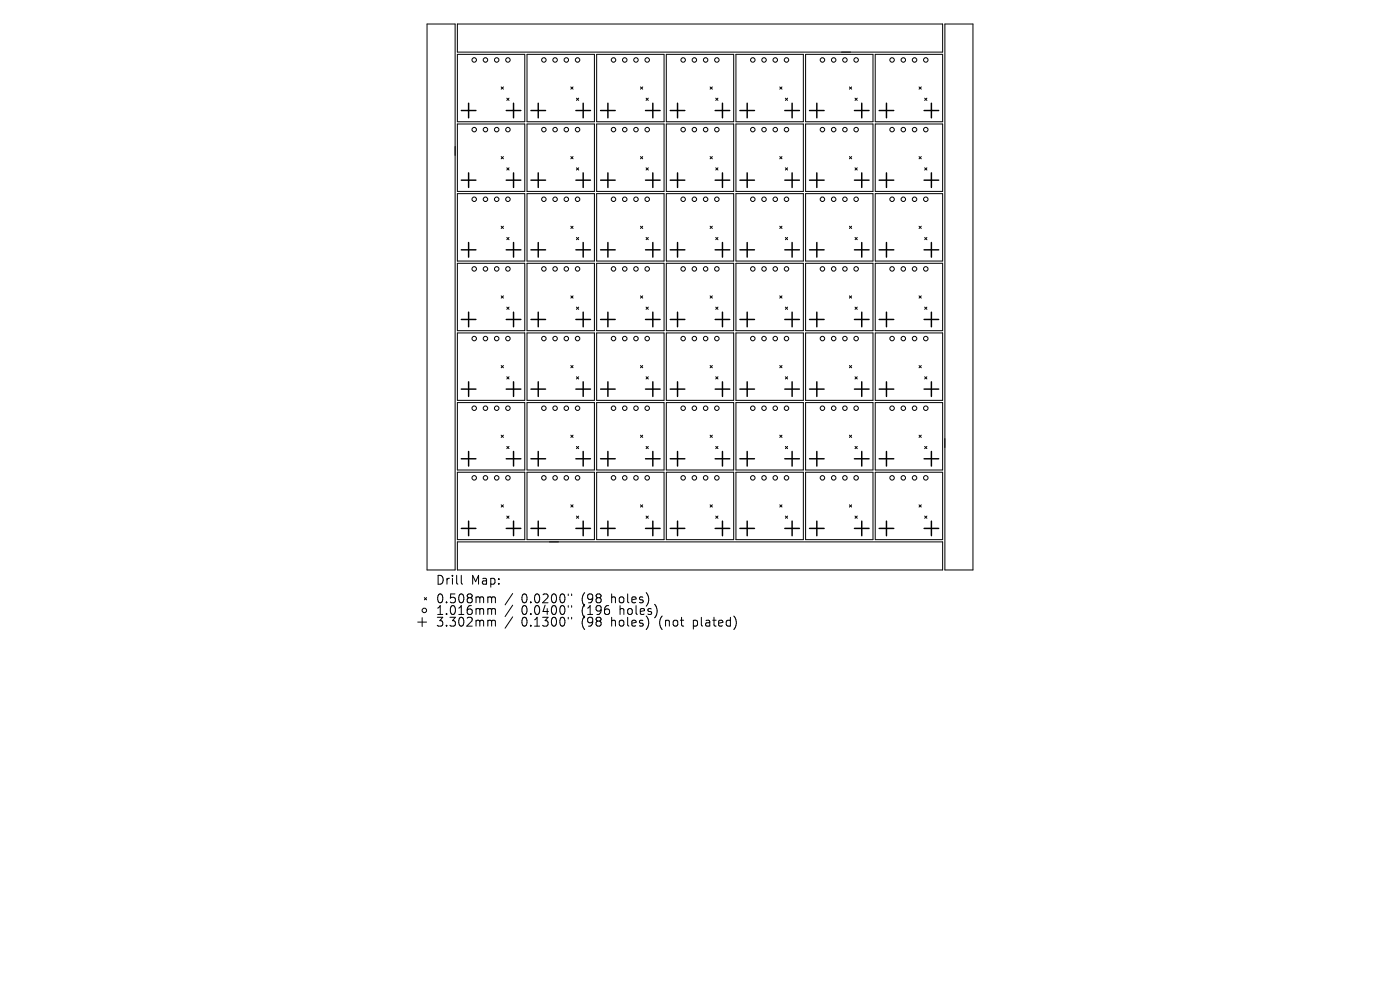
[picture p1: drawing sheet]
<svg xmlns="http://www.w3.org/2000/svg" width="297mm" height="210mm" viewBox="0 0 297 210" stroke-linecap="round" stroke-linejoin="round" font-family="sans-serif">
<defs><g id="words">
<g font-size="2.6">
<text x="92.4" y="124.3">Drill</text>
<text x="99.9" y="124.3">Map:</text>
<text x="92.4" y="128.2">0.508mm</text>
<text x="92.4" y="130.7">1.016mm</text>
<text x="110.6" y="128.2">0.0200&quot;</text>
<text x="110.6" y="130.7">0.0400&quot;</text>
<text x="123.5" y="128.2">(98</text>
<text x="123.5" y="130.7">(196</text>
<text x="129.9" y="128.2">holes)</text>
<text x="131.7" y="130.7">holes)</text>
<text x="92.4" y="133.2">3.302mm</text>
<text x="110.6" y="133.2">0.1300&quot;</text>
<text x="123.5" y="133.2">(98</text>
<text x="129.9" y="133.2">holes)</text>
<text x="140.3" y="133.2">(not</text>
<text x="147.6" y="133.2">plated)</text>
</g>
</g></defs>
<g fill="none" stroke="#000" stroke-width=".21">
<path d="M90.6 5.1h6v115.8h-6zM97 11.5h14.3v14.3h-14.3zM97 5.1h103v6h-103zM106.3 18.4l.5 .5M106.8 18.4l-.5 .5M111.8 11.5h14.3v14.3h-14.3zM121.1 18.4l.5 .5M121.6 18.4l-.5 .5M126.6 11.5h14.3v14.3h-14.3zM135.9 18.4l.4 .5M136.3 18.4l-.4 .5M141.4 11.5h14.3v14.3h-14.3z"/>
<path d="M150.6 18.4l.5 .5M151.1 18.4l-.5 .5M156.1 11.5h14.3v14.3h-14.3zM165.4 18.4l.5 .5M165.9 18.4l-.5 .5M170.9 11.5h14.3v14.3h-14.3zM180.2 18.4l.5 .5M180.7 18.4l-.5 .5M185.7 11.5h14.3v14.3h-14.3zM195 18.4l.4 .5M195.4 18.4l-.4 .5M200.5 5.1h5.9v115.8h-5.9z"/>
<path d="M97 26.3h14.3v14.3h-14.3zM106.3 33.2l.5 .5M106.8 33.2l-.5 .5M107.5 20.8l.5 .5M107.5 35.6l.5 .5M108 20.8l-.5 .5M108 35.6l-.5 .5M111.8 26.3h14.3v14.3h-14.3zM121.1 33.2l.5 .5M121.6 33.2l-.5 .5M122.3 35.6l.5 .5M122.3 20.8l.5 .5"/>
<path d="M122.8 20.8l-.5 .5M122.8 35.6l-.5 .5M126.6 26.3h14.3v14.3h-14.3zM135.9 33.2l.4 .5M136.3 33.2l-.4 .5M137.1 35.6l.4 .5M137.1 20.8l.4 .5M137.5 20.8l-.4 .5M137.5 35.6l-.4 .5M141.4 26.3h14.3v14.3h-14.3zM150.6 33.2l.5 .5M151.1 33.2l-.5 .5"/>
<path d="M151.8 20.8l.5 .5M151.8 35.6l.5 .5M152.3 20.8l-.5 .5M152.3 35.6l-.5 .5M156.1 26.3h14.3v14.3h-14.3zM165.4 33.2l.5 .5M165.9 33.2l-.5 .5M166.6 20.8l.5 .5M166.6 35.6l.5 .5M167.1 20.8l-.5 .5M167.1 35.6l-.5 .5M170.9 26.3h14.3v14.3h-14.3z"/>
<path d="M180.2 33.2l.5 .5M180.7 33.2l-.5 .5M181.4 35.6l.5 .5M181.4 20.8l.5 .5M181.9 20.8l-.5 .5M181.9 35.6l-.5 .5M185.7 26.3h14.3v14.3h-14.3zM195 33.2l.4 .5M195.4 33.2l-.4 .5M196.2 20.8l.4 .5M196.2 35.6l.4 .5M196.6 20.8l-.4 .5"/>
<path d="M196.6 35.6l-.4 .5M97 41.1h14.3v14.3h-14.3zM97 55.9h14.3v14.3h-14.3zM106.3 48l.5 .5M106.8 48l-.5 .5M107.5 50.4l.5 .4M108 50.4l-.5 .4M111.8 41.1h14.3v14.3h-14.3zM111.8 55.9h14.3v14.3h-14.3zM121.1 48l.5 .5M121.6 48l-.5 .5M122.3 50.4l.5 .4"/>
<path d="M122.8 50.4l-.5 .4M126.6 41.1h14.3v14.3h-14.3zM126.6 55.9h14.3v14.3h-14.3zM135.9 48l.4 .5M136.3 48l-.4 .5M137.1 50.4l.4 .4M137.5 50.4l-.4 .4M141.4 41.1h14.3v14.3h-14.3zM141.4 55.9h14.3v14.3h-14.3zM150.6 48l.5 .5M151.1 48l-.5 .5M151.8 50.4l.5 .4"/>
<path d="M152.3 50.4l-.5 .4M156.1 41.1h14.3v14.3h-14.3zM156.1 55.9h14.3v14.3h-14.3zM165.4 48l.5 .5M165.9 48l-.5 .5M166.6 50.4l.5 .4M167.1 50.4l-.5 .4M170.9 41.1h14.3v14.3h-14.3zM170.9 55.9h14.3v14.3h-14.3zM180.2 48l.5 .5M180.7 48l-.5 .5M181.4 50.4l.5 .4"/>
<path d="M181.9 50.4l-.5 .4M185.7 41.1h14.3v14.3h-14.3zM185.7 55.9h14.3v14.3h-14.3zM195 48l.4 .5M195.4 48l-.4 .5M196.2 50.4l.4 .4M196.6 50.4l-.4 .4M97 70.6h14.3v14.3h-14.3zM106.3 62.8l.5 .4M106.3 77.5l.5 .5M106.8 62.8l-.5 .4M106.8 77.5l-.5 .5"/>
<path d="M107.5 65.1l.5 .5M107.5 79.9l.5 .5M108 65.1l-.5 .5M108 79.9l-.5 .5M111.8 70.6h14.3v14.3h-14.3zM121.1 62.8l.5 .4M121.1 77.5l.5 .5M121.6 62.8l-.5 .4M121.6 77.5l-.5 .5M122.3 65.1l.5 .5M122.3 79.9l.5 .5M122.8 65.1l-.5 .5"/>
<path d="M122.8 79.9l-.5 .5M126.6 70.6h14.3v14.3h-14.3zM135.9 77.5l.4 .5M135.9 62.8l.4 .4M136.3 62.8l-.4 .4M136.3 77.5l-.4 .5M137.1 79.9l.4 .5M137.1 65.1l.4 .5M137.5 79.9l-.4 .5M137.5 65.1l-.4 .5M141.4 70.6h14.3v14.3h-14.3zM150.6 62.8l.5 .4"/>
<path d="M150.6 77.5l.5 .5M151.1 62.8l-.5 .4M151.1 77.5l-.5 .5M151.8 65.1l.5 .5M151.8 79.9l.5 .5M152.3 79.9l-.5 .5M152.3 65.1l-.5 .5M156.1 70.6h14.3v14.3h-14.3zM165.4 62.8l.5 .4M165.4 77.5l.5 .5M165.9 62.8l-.5 .4M165.9 77.5l-.5 .5"/>
<path d="M166.6 65.1l.5 .5M166.6 79.9l.5 .5M167.1 79.9l-.5 .5M167.1 65.1l-.5 .5M170.9 70.6h14.3v14.3h-14.3zM180.2 77.5l.5 .5M180.2 62.8l.5 .4M180.7 62.8l-.5 .4M180.7 77.5l-.5 .5M181.4 79.9l.5 .5M181.4 65.1l.5 .5M181.9 65.1l-.5 .5"/>
<path d="M181.9 79.9l-.5 .5M185.7 70.6h14.3v14.3h-14.3zM195 62.8l.4 .4M195 77.5l.4 .5M195.4 62.8l-.4 .4M195.4 77.5l-.4 .5M196.2 65.1l.4 .5M196.2 79.9l.4 .5M196.6 65.1l-.4 .5M196.6 79.9l-.4 .5M97 85.4h14.3v14.3h-14.3zM106.3 92.3l.5 .5"/>
<path d="M106.8 92.3l-.5 .5M107.5 94.7l.5 .5M108 94.7l-.5 .5M111.8 85.4h14.3v14.3h-14.3zM121.1 92.3l.5 .5M121.6 92.3l-.5 .5M122.3 94.7l.5 .5M122.8 94.7l-.5 .5M126.6 85.4h14.3v14.3h-14.3zM135.9 92.3l.4 .5M136.3 92.3l-.4 .5M137.1 94.7l.4 .5"/>
<path d="M137.5 94.7l-.4 .5M141.4 85.4h14.3v14.3h-14.3zM150.6 92.3l.5 .5M151.1 92.3l-.5 .5M151.8 94.7l.5 .5M152.3 94.7l-.5 .5M156.1 85.4h14.3v14.3h-14.3zM165.4 92.3l.5 .5M165.9 92.3l-.5 .5M166.6 94.7l.5 .5M167.1 94.7l-.5 .5M170.9 85.4h14.3v14.3h-14.3z"/>
<path d="M180.2 92.3l.5 .5M180.7 92.3l-.5 .5M181.4 94.7l.5 .5M181.9 94.7l-.5 .5M185.7 85.4h14.3v14.3h-14.3zM195 92.3l.4 .5M195.4 92.3l-.4 .5M196.2 94.7l.4 .5M196.6 94.7l-.4 .5M97 100.2h14.3v14.3h-14.3zM97 115h103v5.9h-103zM106.3 107.1l.5 .5"/>
<path d="M106.8 107.1l-.5 .5M107.5 109.5l.5 .4M108 109.5l-.5 .4M111.8 100.2h14.3v14.3h-14.3zM121.1 107.1l.5 .5M121.6 107.1l-.5 .5M122.3 109.5l.5 .4M122.8 109.5l-.5 .4M126.6 100.2h14.3v14.3h-14.3zM135.9 107.1l.4 .5M136.3 107.1l-.4 .5M137.1 109.5l.4 .4"/>
<path d="M137.5 109.5l-.4 .4M141.4 100.2h14.3v14.3h-14.3zM150.6 107.1l.5 .5M151.1 107.1l-.5 .5M151.8 109.5l.5 .4M152.3 109.5l-.5 .4M156.1 100.2h14.3v14.3h-14.3zM165.4 107.1l.5 .5M165.9 107.1l-.5 .5M166.6 109.5l.5 .4M167.1 109.5l-.5 .4M170.9 100.2h14.3v14.3h-14.3z"/>
<path d="M180.2 107.1l.5 .5M180.7 107.1l-.5 .5M181.4 109.5l.5 .4M181.9 109.5l-.5 .4M185.7 100.2h14.3v14.3h-14.3zM195 107.1l.4 .5M195.4 107.1l-.4 .5M196.2 109.5l.4 .4M196.6 109.5l-.4 .4M88.6 132h1.9M89.6 131v1.9M90 126.8l.5 .4"/>
<path d="M90.5 126.8l-.5 .4M97.9 122.1v1.6l.2 .2M103.8 126.6l.4 .1 .1 .2M103.8 129.1h.2l.3 .3M103.8 131.6h.2l.3 .2M104.3 126.9l.3-.3 .4 .1 .1 1.2M104.3 126.9v1M104.3 129.4v.9M104.3 131.8v1M104.3 129.4l.3-.3 .4 .1 .1 1.1M104.3 131.8l.3-.2 .4 .1 .1 1.1M108.8 125.9l-1.6 2.4"/>
<path d="M108.8 128.4l-1.6 2.4M108.8 130.9l-1.6 2.4M120.6 126v.3M120.6 128.5v.3M120.6 130.9v.4M121.3 126v.3M121.3 128.5v.3M121.3 130.9v.4"/>
<circle cx="100.6" cy="12.7" r=".48"/>
<circle cx="103" cy="12.7" r=".48"/>
<circle cx="105.4" cy="12.7" r=".48"/>
<circle cx="107.8" cy="12.7" r=".48"/>
<circle cx="115.4" cy="12.7" r=".48"/>
<circle cx="117.8" cy="12.7" r=".48"/>
<circle cx="120.1" cy="12.7" r=".48"/>
<circle cx="122.5" cy="12.7" r=".48"/>
<circle cx="130.2" cy="12.7" r=".48"/>
<circle cx="132.5" cy="12.7" r=".48"/>
<circle cx="134.9" cy="12.7" r=".48"/>
<circle cx="137.3" cy="12.7" r=".48"/>
<circle cx="144.9" cy="12.7" r=".48"/>
<circle cx="147.3" cy="12.7" r=".48"/>
<circle cx="149.7" cy="12.7" r=".48"/>
<circle cx="152.1" cy="12.7" r=".48"/>
<circle cx="159.7" cy="12.7" r=".48"/>
<circle cx="162.1" cy="12.7" r=".48"/>
<circle cx="164.5" cy="12.7" r=".48"/>
<circle cx="166.9" cy="12.7" r=".48"/>
<circle cx="174.5" cy="12.7" r=".48"/>
<circle cx="176.9" cy="12.7" r=".48"/>
<circle cx="179.2" cy="12.7" r=".48"/>
<circle cx="181.6" cy="12.7" r=".48"/>
<circle cx="189.3" cy="12.7" r=".48"/>
<circle cx="191.6" cy="12.7" r=".48"/>
<circle cx="194" cy="12.7" r=".48"/>
<circle cx="196.4" cy="12.7" r=".48"/>
<circle cx="100.6" cy="27.5" r=".48"/>
<circle cx="103" cy="27.5" r=".48"/>
<circle cx="105.4" cy="27.5" r=".48"/>
<circle cx="107.8" cy="27.5" r=".48"/>
<circle cx="115.4" cy="27.5" r=".48"/>
<circle cx="117.8" cy="27.5" r=".48"/>
<circle cx="120.1" cy="27.5" r=".48"/>
<circle cx="122.5" cy="27.5" r=".48"/>
<circle cx="130.2" cy="27.5" r=".48"/>
<circle cx="132.5" cy="27.5" r=".48"/>
<circle cx="134.9" cy="27.5" r=".48"/>
<circle cx="137.3" cy="27.5" r=".48"/>
<circle cx="144.9" cy="27.5" r=".48"/>
<circle cx="147.3" cy="27.5" r=".48"/>
<circle cx="149.7" cy="27.5" r=".48"/>
<circle cx="152.1" cy="27.5" r=".48"/>
<circle cx="159.7" cy="27.5" r=".48"/>
<circle cx="162.1" cy="27.5" r=".48"/>
<circle cx="164.5" cy="27.5" r=".48"/>
<circle cx="166.9" cy="27.5" r=".48"/>
<circle cx="174.5" cy="27.5" r=".48"/>
<circle cx="176.9" cy="27.5" r=".48"/>
<circle cx="179.2" cy="27.5" r=".48"/>
<circle cx="181.6" cy="27.5" r=".48"/>
<circle cx="189.3" cy="27.5" r=".48"/>
<circle cx="191.6" cy="27.5" r=".48"/>
<circle cx="194" cy="27.5" r=".48"/>
<circle cx="196.4" cy="27.5" r=".48"/>
<circle cx="100.6" cy="42.3" r=".48"/>
<circle cx="100.6" cy="57" r=".48"/>
<circle cx="103" cy="42.3" r=".48"/>
<circle cx="103" cy="57" r=".48"/>
<circle cx="105.4" cy="42.3" r=".48"/>
<circle cx="105.4" cy="57" r=".48"/>
<circle cx="107.8" cy="42.3" r=".48"/>
<circle cx="107.8" cy="57" r=".48"/>
<circle cx="115.4" cy="42.3" r=".48"/>
<circle cx="115.4" cy="57" r=".48"/>
<circle cx="117.8" cy="42.3" r=".48"/>
<circle cx="117.8" cy="57" r=".48"/>
<circle cx="120.1" cy="42.3" r=".48"/>
<circle cx="120.1" cy="57" r=".48"/>
<circle cx="122.5" cy="42.3" r=".48"/>
<circle cx="122.5" cy="57" r=".48"/>
<circle cx="130.2" cy="42.3" r=".48"/>
<circle cx="130.2" cy="57" r=".48"/>
<circle cx="132.5" cy="42.3" r=".48"/>
<circle cx="132.5" cy="57" r=".48"/>
<circle cx="134.9" cy="42.3" r=".48"/>
<circle cx="134.9" cy="57" r=".48"/>
<circle cx="137.3" cy="42.3" r=".48"/>
<circle cx="137.3" cy="57" r=".48"/>
<circle cx="144.9" cy="42.3" r=".48"/>
<circle cx="144.9" cy="57" r=".48"/>
<circle cx="147.3" cy="42.3" r=".48"/>
<circle cx="147.3" cy="57" r=".48"/>
<circle cx="149.7" cy="42.3" r=".48"/>
<circle cx="149.7" cy="57" r=".48"/>
<circle cx="152.1" cy="42.3" r=".48"/>
<circle cx="152.1" cy="57" r=".48"/>
<circle cx="159.7" cy="42.3" r=".48"/>
<circle cx="159.7" cy="57" r=".48"/>
<circle cx="162.1" cy="42.3" r=".48"/>
<circle cx="162.1" cy="57" r=".48"/>
<circle cx="164.5" cy="42.3" r=".48"/>
<circle cx="164.5" cy="57" r=".48"/>
<circle cx="166.9" cy="42.3" r=".48"/>
<circle cx="166.9" cy="57" r=".48"/>
<circle cx="174.5" cy="42.3" r=".48"/>
<circle cx="174.5" cy="57" r=".48"/>
<circle cx="176.9" cy="42.3" r=".48"/>
<circle cx="176.9" cy="57" r=".48"/>
<circle cx="179.2" cy="42.3" r=".48"/>
<circle cx="179.2" cy="57" r=".48"/>
<circle cx="181.6" cy="42.3" r=".48"/>
<circle cx="181.6" cy="57" r=".48"/>
<circle cx="189.3" cy="42.3" r=".48"/>
<circle cx="189.3" cy="57" r=".48"/>
<circle cx="191.6" cy="42.3" r=".48"/>
<circle cx="191.6" cy="57" r=".48"/>
<circle cx="194" cy="42.3" r=".48"/>
<circle cx="194" cy="57" r=".48"/>
<circle cx="196.4" cy="42.3" r=".48"/>
<circle cx="196.4" cy="57" r=".48"/>
<circle cx="100.6" cy="71.8" r=".48"/>
<circle cx="103" cy="71.8" r=".48"/>
<circle cx="105.4" cy="71.8" r=".48"/>
<circle cx="107.8" cy="71.8" r=".48"/>
<circle cx="115.4" cy="71.8" r=".48"/>
<circle cx="117.8" cy="71.8" r=".48"/>
<circle cx="120.1" cy="71.8" r=".48"/>
<circle cx="122.5" cy="71.8" r=".48"/>
<circle cx="130.2" cy="71.8" r=".48"/>
<circle cx="132.5" cy="71.8" r=".48"/>
<circle cx="134.9" cy="71.8" r=".48"/>
<circle cx="137.3" cy="71.8" r=".48"/>
<circle cx="144.9" cy="71.8" r=".48"/>
<circle cx="147.3" cy="71.8" r=".48"/>
<circle cx="149.7" cy="71.8" r=".48"/>
<circle cx="152.1" cy="71.8" r=".48"/>
<circle cx="159.7" cy="71.8" r=".48"/>
<circle cx="162.1" cy="71.8" r=".48"/>
<circle cx="164.5" cy="71.8" r=".48"/>
<circle cx="166.9" cy="71.8" r=".48"/>
<circle cx="174.5" cy="71.8" r=".48"/>
<circle cx="176.9" cy="71.8" r=".48"/>
<circle cx="179.2" cy="71.8" r=".48"/>
<circle cx="181.6" cy="71.8" r=".48"/>
<circle cx="189.3" cy="71.8" r=".48"/>
<circle cx="191.6" cy="71.8" r=".48"/>
<circle cx="194" cy="71.8" r=".48"/>
<circle cx="196.4" cy="71.8" r=".48"/>
<circle cx="100.6" cy="86.6" r=".48"/>
<circle cx="103" cy="86.6" r=".48"/>
<circle cx="105.4" cy="86.6" r=".48"/>
<circle cx="107.8" cy="86.6" r=".48"/>
<circle cx="115.4" cy="86.6" r=".48"/>
<circle cx="117.8" cy="86.6" r=".48"/>
<circle cx="120.1" cy="86.6" r=".48"/>
<circle cx="122.5" cy="86.6" r=".48"/>
<circle cx="130.2" cy="86.6" r=".48"/>
<circle cx="132.5" cy="86.6" r=".48"/>
<circle cx="134.9" cy="86.6" r=".48"/>
<circle cx="137.3" cy="86.6" r=".48"/>
<circle cx="144.9" cy="86.6" r=".48"/>
<circle cx="147.3" cy="86.6" r=".48"/>
<circle cx="149.7" cy="86.6" r=".48"/>
<circle cx="152.1" cy="86.6" r=".48"/>
<circle cx="159.7" cy="86.6" r=".48"/>
<circle cx="162.1" cy="86.6" r=".48"/>
<circle cx="164.5" cy="86.6" r=".48"/>
<circle cx="166.9" cy="86.6" r=".48"/>
<circle cx="174.5" cy="86.6" r=".48"/>
<circle cx="176.9" cy="86.6" r=".48"/>
<circle cx="179.2" cy="86.6" r=".48"/>
<circle cx="181.6" cy="86.6" r=".48"/>
<circle cx="189.3" cy="86.6" r=".48"/>
<circle cx="191.6" cy="86.6" r=".48"/>
<circle cx="194" cy="86.6" r=".48"/>
<circle cx="196.4" cy="86.6" r=".48"/>
<circle cx="100.6" cy="101.4" r=".48"/>
<circle cx="103" cy="101.4" r=".48"/>
<circle cx="105.4" cy="101.4" r=".48"/>
<circle cx="107.8" cy="101.4" r=".48"/>
<circle cx="115.4" cy="101.4" r=".48"/>
<circle cx="117.8" cy="101.4" r=".48"/>
<circle cx="120.1" cy="101.4" r=".48"/>
<circle cx="122.5" cy="101.4" r=".48"/>
<circle cx="130.2" cy="101.4" r=".48"/>
<circle cx="132.5" cy="101.4" r=".48"/>
<circle cx="134.9" cy="101.4" r=".48"/>
<circle cx="137.3" cy="101.4" r=".48"/>
<circle cx="144.9" cy="101.4" r=".48"/>
<circle cx="147.3" cy="101.4" r=".48"/>
<circle cx="149.7" cy="101.4" r=".48"/>
<circle cx="152.1" cy="101.4" r=".48"/>
<circle cx="159.7" cy="101.4" r=".48"/>
<circle cx="162.1" cy="101.4" r=".48"/>
<circle cx="164.5" cy="101.4" r=".48"/>
<circle cx="166.9" cy="101.4" r=".48"/>
<circle cx="174.5" cy="101.4" r=".48"/>
<circle cx="176.9" cy="101.4" r=".48"/>
<circle cx="179.2" cy="101.4" r=".48"/>
<circle cx="181.6" cy="101.4" r=".48"/>
<circle cx="189.3" cy="101.4" r=".48"/>
<circle cx="191.6" cy="101.4" r=".48"/>
<circle cx="194" cy="101.4" r=".48"/>
<circle cx="196.4" cy="101.4" r=".48"/>
<circle cx="90" cy="129.5" r=".48"/>
</g>
<g fill="none" stroke="#000" stroke-width=".31">
<path d="M97.9 23.4h3.1M97.9 38.2h3.1M99.4 21.9v3.1M99.4 36.7v3.1M107.4 23.4h3.1M107.4 38.2h3.1M108.9 21.9v3.1M108.9 36.7v3.1M112.6 23.4h3.1M112.6 38.2h3.1M114.2 21.9v3.1M114.2 36.7v3.1"/>
<path d="M122.2 23.4h3.1M122.2 38.2h3.1M123.7 21.9v3.1M123.7 36.7v3.1M127.4 23.4h3.1M127.4 38.2h3.1M129 21.9v3.1M129 36.7v3.1M136.9 23.4h3.1M136.9 38.2h3.1M138.5 21.9v3.1M138.5 36.7v3.1"/>
<path d="M142.2 23.4h3.1M142.2 38.2h3.1M143.7 21.9v3.1M143.7 36.7v3.1M151.7 23.4h3.1M151.7 38.2h3.1M153.3 21.9v3.1M153.3 36.7v3.1M157 23.4h3.1M157 38.2h3.1M158.5 21.9v3.1M158.5 36.7v3.1"/>
<path d="M166.5 23.4h3.1M166.5 38.2h3.1M168 21.9v3.1M168 36.7v3.1M171.7 23.4h3.1M171.7 38.2h3.1M173.3 21.9v3.1M173.3 36.7v3.1M181.3 23.4h3.1M181.3 38.2h3.1M182.8 21.9v3.1M182.8 36.7v3.1"/>
<path d="M186.5 23.4h3.1M186.5 38.2h3.1M188.1 21.9v3.1M188.1 36.7v3.1M196 23.4h3.1M196 38.2h3.1M197.6 21.9v3.1M197.6 36.7v3.1M97.9 53h3.1M99.4 51.4v3.1M107.4 53h3.1M108.9 51.4v3.1"/>
<path d="M112.6 53h3.1M114.2 51.4v3.1M122.2 53h3.1M123.7 51.4v3.1M127.4 53h3.1M129 51.4v3.1M136.9 53h3.1M138.5 51.4v3.1M142.2 53h3.1M143.7 51.4v3.1M151.7 53h3.1M153.3 51.4v3.1"/>
<path d="M157 53h3.1M158.5 51.4v3.1M166.5 53h3.1M168 51.4v3.1M171.7 53h3.1M173.3 51.4v3.1M181.3 53h3.1M182.8 51.4v3.1M186.5 53h3.1M188.1 51.4v3.1M196 53h3.1M197.6 51.4v3.1"/>
<path d="M97.9 67.8h3.1M99.4 66.2v3.1M107.4 67.8h3.1M108.9 66.2v3.1M112.6 67.8h3.1M114.2 66.2v3.1M122.2 67.8h3.1M123.7 66.2v3.1M127.4 67.8h3.1M129 66.2v3.1M136.9 67.8h3.1M138.5 66.2v3.1"/>
<path d="M142.2 67.8h3.1M143.7 66.2v3.1M151.7 67.8h3.1M153.3 66.2v3.1M157 67.8h3.1M158.5 66.2v3.1M166.5 67.8h3.1M168 66.2v3.1M171.7 67.8h3.1M173.3 66.2v3.1M181.3 67.8h3.1M182.8 66.2v3.1"/>
<path d="M186.5 67.8h3.1M188.1 66.2v3.1M196 67.8h3.1M197.6 66.2v3.1M97.9 82.5h3.1M97.9 97.3h3.1M99.4 81v3.1M99.4 95.8v3.1M107.4 82.5h3.1M107.4 97.3h3.1M108.9 81v3.1M108.9 95.8v3.1"/>
<path d="M112.6 82.5h3.1M112.6 97.3h3.1M114.2 81v3.1M114.2 95.8v3.1M122.2 82.5h3.1M122.2 97.3h3.1M123.7 81v3.1M123.7 95.8v3.1M127.4 82.5h3.1M127.4 97.3h3.1M129 81v3.1M129 95.8v3.1"/>
<path d="M136.9 82.5h3.1M136.9 97.3h3.1M138.5 81v3.1M138.5 95.8v3.1M142.2 82.5h3.1M142.2 97.3h3.1M143.7 81v3.1M143.7 95.8v3.1M151.7 82.5h3.1M151.7 97.3h3.1M153.3 81v3.1M153.3 95.8v3.1"/>
<path d="M157 82.5h3.1M157 97.3h3.1M158.5 81v3.1M158.5 95.8v3.1M166.5 82.5h3.1M166.5 97.3h3.1M168 81v3.1M168 95.8v3.1M171.7 82.5h3.1M171.7 97.3h3.1M173.3 81v3.1M173.3 95.8v3.1"/>
<path d="M181.3 82.5h3.1M181.3 97.3h3.1M182.8 81v3.1M182.8 95.8v3.1M186.5 82.5h3.1M186.5 97.3h3.1M188.1 81v3.1M188.1 95.8v3.1M196 82.5h3.1M196 97.3h3.1M197.6 81v3.1M197.6 95.8v3.1"/>
<path d="M97.9 112.1h3.1M99.4 110.5v3.1M107.4 112.1h3.1M108.9 110.5v3.1M112.6 112.1h3.1M114.2 110.5v3.1M122.2 112.1h3.1M123.7 110.5v3.1M127.4 112.1h3.1M129 110.5v3.1M136.9 112.1h3.1M138.5 110.5v3.1"/>
<path d="M142.2 112.1h3.1M143.7 110.5v3.1M151.7 112.1h3.1M153.3 110.5v3.1M157 112.1h3.1M158.5 110.5v3.1M166.5 112.1h3.1M168 110.5v3.1M171.7 112.1h3.1M173.3 110.5v3.1M181.3 112.1h3.1M182.8 110.5v3.1"/>
<path d="M186.5 112.1h3.1M188.1 110.5v3.1M196 112.1h3.1M197.6 110.5v3.1"/>
</g>
<use href="#words"/>
</svg>
